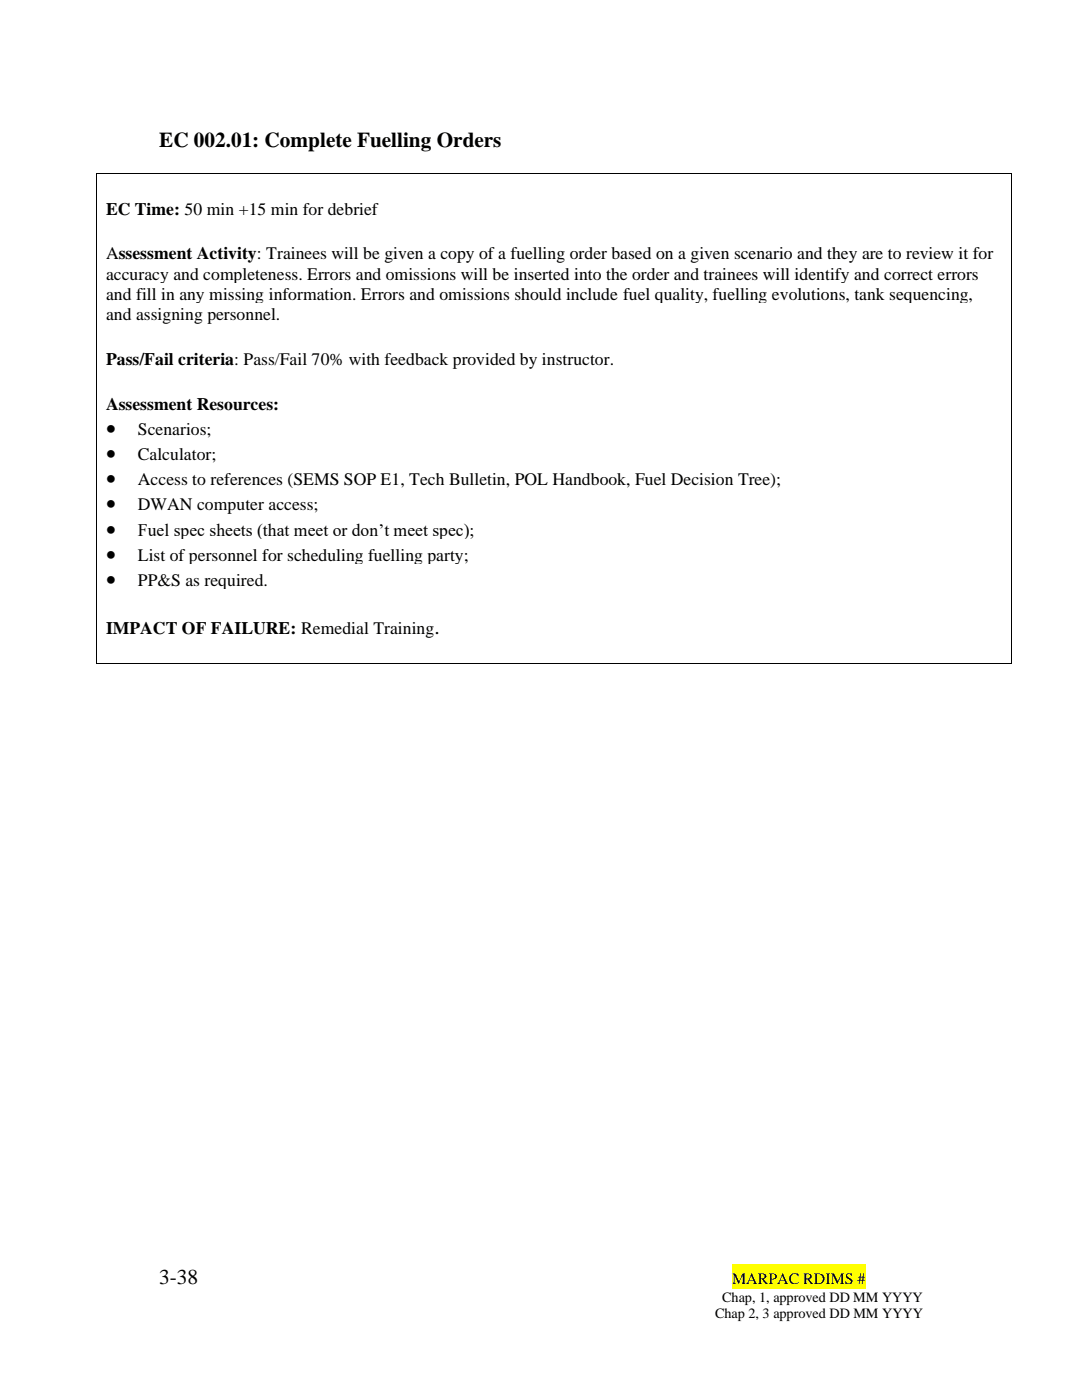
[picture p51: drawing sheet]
<svg xmlns="http://www.w3.org/2000/svg" width="216mm" height="279mm" viewBox="0 0 216 279" stroke-linecap="round" stroke-linejoin="round" font-family="sans-serif">
<defs><g id="words">
<g font-size="4.2">
<text x="31.8" y="29.3">EC 002.01: Complete Fuelling Orders</text>
<text x="21.2" y="86.8">•</text>
<text x="21.2" y="91.8">•</text>
<text x="21.2" y="96.9">•</text>
<text x="21.2" y="101.9">•</text>
<text x="21.2" y="106.9">•</text>
<text x="21.2" y="111.9">•</text>
<text x="21.2" y="116.9">•</text>
<text x="86.7" y="126.5">.</text>
<text x="31.8" y="256.3">3-38</text>
</g>
<g font-size="3.5">
<text x="21.2" y="42.8">EC Time: 50 min +15 min for debrief</text>
<text x="21.2" y="51.8">Assessment Activity: Trainees will be given a copy of a fuelling order based on a given scenario and they are to review it for</text>
<text x="21.2" y="55.8">accuracy and completeness. Errors and omissions will be inserted into the order and trainees will identify and correct errors</text>
<text x="21.2" y="59.9">and fill in any missing information. Errors and omissions should include fuel quality, fuelling evolutions, tank sequencing,</text>
<text x="21.2" y="63.9">and assigning personnel.</text>
<text x="21.2" y="72.9">Pass/Fail criteria: Pass/Fail 70% with feedback provided by instructor.</text>
<text x="21.2" y="81.8">Assessment Resources:</text>
<text x="27.5" y="86.8">Scenarios;</text>
<text x="27.5" y="91.8">Calculator;</text>
<text x="27.5" y="96.9">Access to references (SEMS SOP E1, Tech Bulletin, POL Handbook, Fuel Decision Tree);</text>
<text x="27.5" y="101.9">DWAN computer access;</text>
<text x="27.5" y="106.9">Fuel spec sheets (that meet or don’t meet spec);</text>
<text x="27.5" y="111.9">List of personnel for scheduling fuelling party;</text>
<text x="27.5" y="116.9">PP&amp;S as required.</text>
<text x="21.2" y="126.5">IMPACT OF FAILURE: Remedial Training</text>
</g>
<text font-size="3.2" x="146.1" y="256.3">MARPAC RDIMS #</text>
<g font-size="2.8">
<text x="142.7" y="263.1">Chap 2, 3 approved DD MM YYYY</text>
<text x="144.1" y="259.9">Chap, 1, approved DD MM YYYY</text>
</g>
</g></defs>
<path d="M146.1 252.3h26.6v4.9h-26.6z" fill-rule="evenodd" fill="#ff0"/>
<g fill="#fff">
<path d="M19.3 34.7h182.4v97.6h-182.4z" fill-rule="evenodd"/>
<path d="M21.2 34.7h178.7v4.8h-178.7z" fill-rule="evenodd"/>
<path d="M21.2 39.5h178.7v4.1h-178.7z" fill-rule="evenodd"/>
<path d="M21.2 43.6h178.7v4.9h-178.7z" fill-rule="evenodd"/>
<path d="M21.2 48.5h178.7v4h-178.7z" fill-rule="evenodd"/>
<path d="M21.2 52.5h178.7v4.1h-178.7z" fill-rule="evenodd"/>
<path d="M21.2 56.6h178.7v4h-178.7z" fill-rule="evenodd"/>
<path d="M21.2 60.6h178.7v4.1h-178.7z" fill-rule="evenodd"/>
<path d="M21.2 64.7h178.7v4.9h-178.7z" fill-rule="evenodd"/>
<path d="M21.2 69.6h178.7v4h-178.7z" fill-rule="evenodd"/>
<path d="M21.2 73.6h178.7v4.9h-178.7z" fill-rule="evenodd"/>
<path d="M21.2 78.5h178.7v4.1h-178.7z" fill-rule="evenodd"/>
<path d="M21.2 82.6h178.7v5h-178.7z" fill-rule="evenodd"/>
<path d="M21.2 87.6h178.7v5h-178.7z" fill-rule="evenodd"/>
<path d="M21.2 92.6h178.7v5h-178.7z" fill-rule="evenodd"/>
<path d="M21.2 97.6h178.7v5h-178.7z" fill-rule="evenodd"/>
<path d="M21.2 102.6h178.7v5.1h-178.7z" fill-rule="evenodd"/>
<path d="M21.2 107.7h178.7v5h-178.7z" fill-rule="evenodd"/>
<path d="M21.2 112.7h178.7v5h-178.7z" fill-rule="evenodd"/>
<path d="M21.2 117.7h178.7v4.9h-178.7z" fill-rule="evenodd"/>
<path d="M21.2 122.6h178.7v4.8h-178.7z" fill-rule="evenodd"/>
<path d="M21.2 127.4h178.7v4.9h-178.7z" fill-rule="evenodd"/>
</g>
<g fill="#000">
<path d="M19.2 34.5h.1v.2h-.1z" fill-rule="evenodd"/>
<path d="M19.2 34.5h.1v.2h-.1z" fill-rule="evenodd"/>
<path d="M201.7 34.5h.2v.2h-.2z" fill-rule="evenodd"/>
<path d="M201.7 34.5h.2v.2h-.2z" fill-rule="evenodd"/>
<path d="M19.2 132.3h.1v.2h-.1z" fill-rule="evenodd"/>
<path d="M19.2 132.3h.1v.2h-.1z" fill-rule="evenodd"/>
<path d="M201.7 132.3h.2v.2h-.2z" fill-rule="evenodd"/>
<path d="M201.7 132.3h.2v.2h-.2z" fill-rule="evenodd"/>
</g>
<path d="M19.3 34.7v97.6M19.3 34.6h182.4M201.8 34.7v97.6M19.3 132.4h182.4" fill="none" stroke="#000" stroke-width=".2"/>
<use href="#words"/>
</svg>
